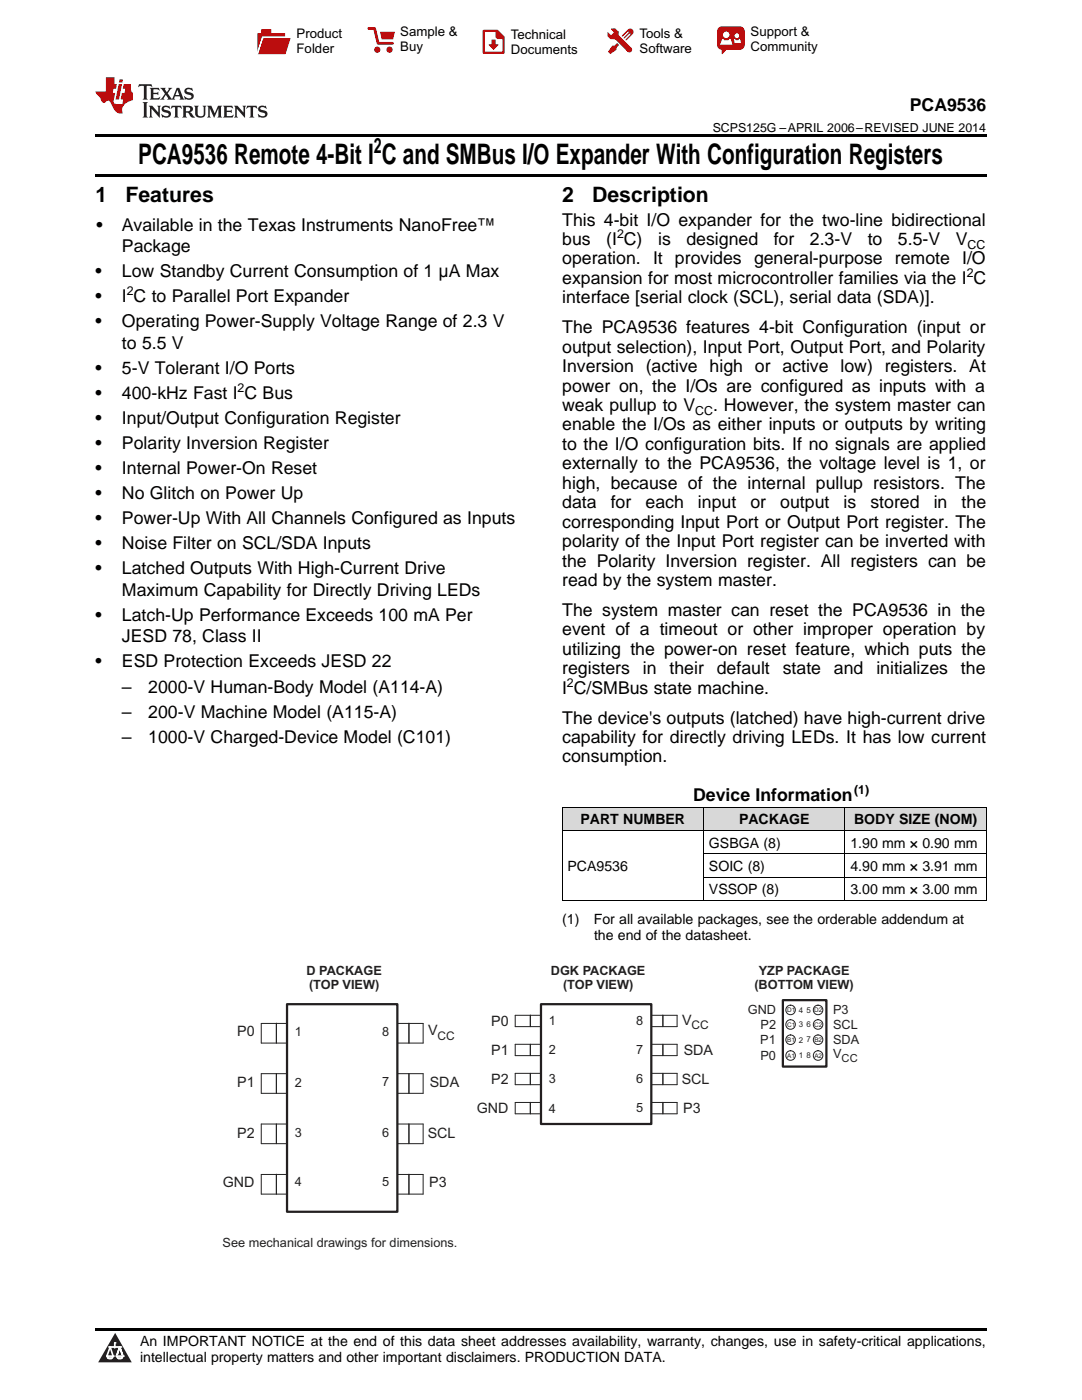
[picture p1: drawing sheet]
<svg xmlns="http://www.w3.org/2000/svg" width="216mm" height="279mm" viewBox="0 0 216 279" stroke-linecap="round" stroke-linejoin="round" font-family="sans-serif">
<defs><g id="words">
<text font-size="5.6" x="27.6" y="32.8">PCA9536 Remote 4-Bit I C and SMBus I/O Expander With Configuration Registers</text>
<g font-size="4.2">
<text x="74.6" y="30.6">2</text>
<text x="19" y="40.4">1</text>
<text x="25" y="40.4">Features</text>
<text x="112.2" y="40.4">2</text>
<text x="118.2" y="40.4">Description</text>
</g>
<g font-size="3.5">
<text x="181.5" y="22.2">PCA9536</text>
<text x="19.2" y="46.1">•</text>
<text x="24.3" y="46.1">Available in the Texas Instruments NanoFree™</text>
<text x="112.2" y="45">This 4-bit I/O expander for the two-line bidirectional</text>
<text x="24.3" y="50.3">Package</text>
<text x="112.2" y="48.9">bus</text>
<text x="112.2" y="52.8">operation. It provides general-purpose remote I/O</text>
<text x="121" y="48.9">(I C)</text>
<text x="131.3" y="48.9">is</text>
<text x="137" y="48.9">designed</text>
<text x="154.4" y="48.9">for</text>
<text x="161.6" y="48.9">2.3-V</text>
<text x="173.1" y="48.9">to</text>
<text x="179.2" y="48.9">5.5-V</text>
<text x="190.7" y="48.9">V</text>
<text x="19" y="55.3">•</text>
<text x="24.3" y="55.3">Low Standby Current Consumption of 1 μA Max</text>
<text x="112.2" y="56.7">expansion for most microcontroller families via the I C</text>
<text x="19" y="60.3">•</text>
<text x="19" y="65.3">•</text>
<text x="24.3" y="60.3">I C to Parallel Port Expander</text>
<text x="24.3" y="65.3">Operating Power-Supply Voltage Range of 2.3 V</text>
<text x="112.2" y="60.5">interface [serial clock (SCL), serial data (SDA)].</text>
<text x="24.3" y="69.6">to 5.5 V</text>
<text x="112.2" y="66.5">The PCA9536 features 4-bit Configuration (input or</text>
<text x="112.2" y="70.4">output selection), Input Port, Output Port, and Polarity</text>
<text x="19" y="74.6">•</text>
<text x="24.3" y="74.6">5-V Tolerant I/O Ports</text>
<text x="112.2" y="74.3">Inversion (active high or active low) registers. At</text>
<text x="19" y="79.6">•</text>
<text x="24.3" y="79.6">400-kHz Fast I C Bus</text>
<text x="112.2" y="78.1">power on, the I/Os are configured as inputs with a</text>
<text x="112.2" y="82">weak pullup to V</text>
<text x="142.3" y="82">. However, the system master can</text>
<text x="19" y="84.6">•</text>
<text x="19" y="89.6">•</text>
<text x="24.3" y="84.6">Input/Output Configuration Register</text>
<text x="24.3" y="89.6">Polarity Inversion Register</text>
<text x="112.2" y="85.9">enable the I/Os as either inputs or outputs by writing</text>
<text x="112.2" y="89.8">to the I/O configuration bits. If no signals are applied</text>
<text x="19" y="94.6">•</text>
<text x="24.3" y="94.6">Internal Power-On Reset</text>
<text x="112.2" y="93.7">externally to the PCA9536, the voltage level is 1, or</text>
<text x="19" y="99.6">•</text>
<text x="24.3" y="99.6">No Glitch on Power Up</text>
<text x="112.2" y="97.5">high, because of the internal pullup resistors. The</text>
<text x="112.2" y="101.4">data</text>
<text x="121.9" y="101.4">for</text>
<text x="128.8" y="101.4">each</text>
<text x="139.3" y="101.4">input</text>
<text x="149.7" y="101.4">or</text>
<text x="155.7" y="101.4">output</text>
<text x="168.3" y="101.4">is</text>
<text x="173.7" y="101.4">stored</text>
<text x="186.3" y="101.4">in</text>
<text x="191.9" y="101.4">the</text>
<text x="19" y="104.6">•</text>
<text x="24.3" y="104.6">Power-Up With All Channels Configured as Inputs</text>
<text x="112.2" y="105.3">corresponding Input Port or Output Port register. The</text>
<text x="19" y="109.6">•</text>
<text x="24.3" y="109.6">Noise Filter on SCL/SDA Inputs</text>
<text x="112.2" y="109.2">polarity of the Input Port register can be inverted with</text>
<text x="112.2" y="113.1">the Polarity Inversion register. All registers can be</text>
<text x="19" y="114.7">•</text>
<text x="24.3" y="114.7">Latched Outputs With High-Current Drive</text>
<text x="24.3" y="118.9">Maximum Capability for Directly Driving LEDs</text>
<text x="112.2" y="116.9">read by the system master.</text>
<text x="19" y="123.9">•</text>
<text x="24.3" y="123.9">Latch-Up Performance Exceeds 100 mA Per</text>
<text x="112.2" y="122.9">The system master can reset the PCA9536 in the</text>
<text x="24.3" y="128.1">JESD 78, Class II</text>
<text x="112.2" y="126.8">event of a timeout or other improper operation by</text>
<text x="112.2" y="130.7">utilizing the power-on reset feature, which puts the</text>
<text x="19" y="133.1">•</text>
<text x="24.3" y="133.1">ESD Protection Exceeds JESD 22</text>
<text x="112.2" y="134.5">registers</text>
<text x="128.3" y="134.5">in</text>
<text x="133.6" y="134.5">their</text>
<text x="143" y="134.5">default</text>
<text x="156.2" y="134.5">state</text>
<text x="166.4" y="134.5">and</text>
<text x="174.9" y="134.5">initializes</text>
<text x="191.7" y="134.5">the</text>
<text x="24.3" y="138.2">–</text>
<text x="24.3" y="143.3">–</text>
<text x="29.6" y="138.2">2000-V Human-Body Model (A114-A)</text>
<text x="29.6" y="143.3">200-V Machine Model (A115-A)</text>
<text x="112.2" y="138.4">I C/SMBus state machine.</text>
<text x="24.3" y="148.4">–</text>
<text x="29.6" y="148.4">1000-V Charged-Device Model (C101)</text>
<text x="112.2" y="144.4">The device's outputs (latched) have high-current drive</text>
<text x="112.2" y="148.3">capability for directly driving LEDs. It has low current</text>
<text x="112.2" y="152.2">consumption.</text>
<text x="138.3" y="159.9">Device Information</text>
</g>
<g font-size="2.9" fill="#231f20">
<text x="47.4" y="206.8">P0</text>
<text x="85.4" y="206.5">V</text>
<text x="98" y="204.7">P0</text>
<text x="136.1" y="204.5">V</text>
<text x="98" y="210.6">P1</text>
<text x="136.4" y="210.6">SDA</text>
<text x="47.3" y="217">P1</text>
<text x="85.8" y="217">SDA</text>
<text x="98" y="216.4">P2</text>
<text x="136" y="216.4">SCL</text>
<text x="47.3" y="227.1">P2</text>
<text x="85.4" y="227.1">SCL</text>
<text x="95.1" y="222.2">GND</text>
<text x="136.3" y="222.1">P3</text>
<text x="44.4" y="236.9">GND</text>
<text x="85.7" y="236.8">P3</text>
</g>
<g font-size="2.8">
<text x="115.8" y="164.5">PART NUMBER</text>
<text x="147.5" y="164.5">PACKAGE</text>
<text x="170.4" y="164.5">BODY SIZE (NOM)</text>
<text x="113.2" y="173.8">PCA9536</text>
<text x="141.5" y="169.2">GSBGA (8)</text>
<text x="141.5" y="173.8">SOIC (8)</text>
<text x="169.7" y="169.2">1.90 mm × 0.90 mm</text>
<text x="169.7" y="173.8">4.90 mm × 3.91 mm</text>
<text x="141.5" y="178.5">VSSOP (8)</text>
<text x="169.7" y="178.5">3.00 mm × 3.00 mm</text>
<text x="112.2" y="184.4">(1)</text>
<text x="118.5" y="184.4">For all available packages, see the orderable addendum at</text>
<text x="118.5" y="187.5">the end of the datasheet.</text>
<text x="27.9" y="268.6">An IMPORTANT NOTICE at the end of this data sheet addresses availability, warranty, changes, use in safety-critical applications,</text>
<text x="27.9" y="271.8">intellectual property matters and other important disclaimers. PRODUCTION DATA.</text>
</g>
<g font-size="2.6">
<text x="59.2" y="7.6">Product</text>
<text x="59.2" y="10.6">Folder</text>
<text x="79.9" y="7.3">Sample &amp;</text>
<text x="79.9" y="10.2">Buy</text>
<text x="101.9" y="7.8">Technical</text>
<text x="101.9" y="10.8">Documents</text>
<text x="127.6" y="7.6">Tools &amp;</text>
<text x="127.6" y="10.6">Software</text>
<text x="149.8" y="7.2">Support &amp;</text>
<text x="149.8" y="10.2">Community</text>
</g>
<g font-size="2.5">
<text x="142.2" y="26.3">SCPS125G –APRIL 2006–REVISED JUNE 2014</text>
<text x="123.1" y="47.5">2</text>
<text x="193" y="49.6">CC</text>
<text x="25.3" y="58.9">2</text>
<text x="192.9" y="55.2">2</text>
<text x="47.4" y="78.2">2</text>
<text x="138.7" y="82.7">CC</text>
<text x="113.1" y="137">2</text>
<text x="170.4" y="158.5">(1)</text>
</g>
<g font-size="2.5" fill="#231f20">
<text x="61.2" y="194.5">D PACKAGE</text>
<text x="61.7" y="197.3">(TOP VIEW)</text>
<text x="109.9" y="194.5">DGK PACKAGE</text>
<text x="112.3" y="197.3">(TOP VIEW)</text>
<text x="150.5" y="197.3">(BOTTOM VIEW)</text>
<text x="151.4" y="194.5">YZP PACKAGE</text>
<text x="149.2" y="202.5">GND</text>
<text x="166.2" y="202.4">P3</text>
<text x="58.9" y="206.7">1</text>
<text x="76.2" y="206.7">8</text>
<text x="109.5" y="204.6">1</text>
<text x="126.9" y="204.6">8</text>
<text x="151.7" y="208.4">P1</text>
<text x="151.8" y="205.4">P2</text>
<text x="166.2" y="205.4">SCL</text>
<text x="166.2" y="208.4">SDA</text>
<text x="109.5" y="210.4">2</text>
<text x="126.9" y="210.4">7</text>
<text x="151.7" y="211.5">P0</text>
<text x="166.2" y="211.1">V</text>
<text x="58.9" y="216.8">2</text>
<text x="76.2" y="216.8">7</text>
<text x="109.5" y="216.2">3</text>
<text x="126.9" y="222">5</text>
<text x="126.9" y="216.2">6</text>
<text x="58.9" y="227">3</text>
<text x="76.2" y="227">6</text>
<text x="109.5" y="222">4</text>
<text x="58.9" y="236.7">4</text>
<text x="76.2" y="236.7">5</text>
<text x="44.4" y="248.9">See mechanical drawings for dimensions.</text>
</g>
<g font-size="2.4" fill="#231f20">
<text x="87.3" y="207.5">CC</text>
<text x="138" y="205.4">CC</text>
</g>
<text font-size="2.2" fill="#231f20" x="167.9" y="212">CC</text>
<g font-size="1.6" fill="#231f20">
<text x="159.4" y="202.1">4</text>
<text x="160.9" y="202.1">5</text>
<text x="159.4" y="205">3 6</text>
<text x="159.4" y="208.1">2</text>
<text x="160.9" y="208.1">7</text>
<text x="159.4" y="211.2">1</text>
<text x="160.9" y="211.2">8</text>
</g>
<g font-size="1.3" fill="#231f20">
<text x="157.1" y="202">D1</text>
<text x="162.5" y="202">D2</text>
<text x="157.1" y="204.9">C1</text>
<text x="157.1" y="208">B1</text>
<text x="162.5" y="204.9">C2</text>
<text x="162.5" y="208">B2</text>
<text x="157.1" y="211.1">A1</text>
<text x="162.5" y="211.1">A2</text>
</g>
</g></defs>
<g fill="#d8d8d8">
<path d="M112.2 161.1h28.2v4.7h-28.2z"/>
<path d="M140.4 161.1h28.2v4.7h-28.2z"/>
<path d="M168.6 161.1h28.2v4.7h-28.2z"/>
</g>
<path d="M23 266l3.3 5.9h-6.7z" fill="#231f20"/>
<path d="M21.3 270.6h1.3l-.4 .5h-.3a.54 .54 0 0 1-.6-.5z" fill-rule="evenodd" fill="#fff"/>
<path d="M21.3 270.6h1.3l-.4 .5h-.3a.54 .54 0 0 1-.6-.5z" fill="none" stroke="#231f20" stroke-width=".33"/>
<path d="M21.3 270.6l1.3 .1-.4 .4h-.5z" fill="none" stroke="#fff" stroke-width=".33"/>
<path d="M22.9 268.9h.1" fill="none" stroke="#fff" stroke-width=".33"/>
<path d="M22.9 268v.9z" fill="#fff"/>
<path d="M22.9 268v.9z" fill="none" stroke="#fff" stroke-width=".33"/>
<circle cx="22.9" cy="268" r=".17" fill="#fff"/>
<path d="M21.8 268.8h.1" fill="none" stroke="#fff" stroke-width=".33"/>
<path d="M21.8 268.8h2.3z" fill="#fff"/>
<path d="M21.8 268.8h2.3z" fill="none" stroke="#fff" stroke-width=".33"/>
<circle cx="24.1" cy="268.8" r=".17" fill="#fff"/>
<path d="M23.2 270.6h.1" fill="none" stroke="#fff" stroke-width=".33"/>
<path d="M23.9 268.8l-.7 1.8z" fill="#fff"/>
<path d="M23.9 268.8l-.7 1.8z" fill="none" stroke="#fff" stroke-width=".33"/>
<path d="M23.9 268.8l.7 1.8z" fill="#fff"/>
<path d="M23.9 268.8l.7 1.8z" fill="none" stroke="#fff" stroke-width=".33"/>
<path d="M24.5 270.6h.1" fill="none" stroke="#fff" stroke-width=".33"/>
<circle cx="21.3" cy="270.6" r=".17" fill="#fff"/>
<path d="M22 268.8l-.7 1.8z" fill="#fff"/>
<path d="M22 268.8l-.7 1.8z" fill="none" stroke="#fff" stroke-width=".33"/>
<path d="M22 268.8l.6 1.8z" fill="#fff"/>
<path d="M22 268.8l.6 1.8z" fill="none" stroke="#fff" stroke-width=".33"/>
<circle cx="22.6" cy="270.6" r=".17" fill="#fff"/>
<path d="M23.3 270.6h1.3a.64 .64 0 0 1-.7 .5 .64 .64 0 0 1-.6-.5z" fill-rule="evenodd" fill="#fff"/>
<path d="M23.3 270.6h1.3a.64 .64 0 0 1-.7 .5 .64 .64 0 0 1-.6-.5z" fill="none" stroke="#231f20" stroke-width=".33"/>
<path d="M23.3 270.6h1.3l-.5 .5h-.5z" fill="none" stroke="#fff" stroke-width=".33"/>
<path d="M23.2 270.6h.1" fill="none" stroke="#fff" stroke-width=".33"/>
<circle cx="24.6" cy="270.6" r=".17" fill="#fff"/>
<path d="M19 265.1h177.8v.5h-177.8z" fill="#000"/>
<path d="M102.8 202.6h32.3v2.3h-32.3zM102.8 208.4h32.3v2.3h-32.3zM102.8 214.2h32.3v2.3h-32.3zM105.8 202.6v2.3M105.8 208.4v2.3M105.8 214.2v2.3M105.8 220v2.3M132.3 202.6v2.3M132.3 208.4v2.3M132.3 214.2v2.3M132.3 220v2.3M102.8 220h32.3v2.3h-32.3z" fill="none" stroke="#231f20" stroke-width=".2"/>
<path d="M107.9 200.4h22.1v23.9h-22.1z" fill-rule="evenodd" fill="#fff"/>
<path d="M107.9 200.4h22.1v23.9h-22.1z" fill="none" stroke="#231f20" stroke-width=".45"/>
<path d="M156.2 199.6h8.7v13.3h-8.7z" fill-rule="evenodd" fill="#fff"/>
<path d="M156.2 199.6h8.7v13.3h-8.7z" fill="none" stroke="#231f20" stroke-width=".45"/>
<g fill="none" stroke="#231f20" stroke-width=".2">
<path d="M52.1 204.2h32.3v4h-32.3zM52.1 214.3h32.3v3.9h-32.3zM55.1 204.2v4M55.1 214.3v3.9M81.6 204.2v4M81.6 214.3v3.9M52.1 224.3h32.3v3.9h-32.3zM52.1 234.4h32.3v3.9h-32.3zM55.1 224.3v3.9M55.1 234.4v3.9M81.6 224.3v3.9M81.6 234.4v3.9"/>
<circle cx="157.7" cy="201.6" r=".95"/>
<circle cx="157.7" cy="207.5" r=".95"/>
<circle cx="157.7" cy="204.5" r=".95"/>
<circle cx="157.7" cy="210.7" r=".95"/>
<circle cx="163.2" cy="201.6" r=".95"/>
<circle cx="163.2" cy="207.5" r=".95"/>
<circle cx="163.2" cy="210.7" r=".95"/>
<circle cx="163.2" cy="204.5" r=".95"/>
</g>
<path d="M57.3 200.4h22v41.4h-22z" fill-rule="evenodd" fill="#fff"/>
<path d="M57.3 200.4h22v41.4h-22z" fill="none" stroke="#231f20" stroke-width=".45"/>
<path d="M112.2 179.7h84.6M112.2 165.8h84.6M112.2 161.1h84.6M112.2 161.1v18.7M140.4 161.1v18.7M140.4 175.1h56.4M140.4 170.4h56.4M168.6 161.1v18.7M196.8 161.1v18.7" fill="none" stroke="#000" stroke-width=".2"/>
<path d="M19 34.8h177.8v.5h-177.8zM19 26.8h177.8v.6h-177.8z" fill="#000"/>
<path d="M27.7 16.8l-.1 .6 .6-.3 .5 .1v.1v2.2l-.2 .4h1l-.2-.4v-2.2v-.1l.5-.1 .6 .3-.2-.6zM29.9 17.5l.2 .4v1.6l-.2 .4h1.9l.1-.6a1.09 1.09 0 0 1-1.3 .1v-.6h.6l.4 .2v-.7l-.2 .2h-.8v-.5l.2-.2a1.01 1.01 0 0 1 1 .3l-.1-.6zM32 17.5l.9 1.2-1 1.2h.9l-.2-.2 .5-.8 .5 .8-.3 .2h1.7l-.2-.2 .1-.5h1l.1 .5-.2 .2h1l-.3-.4-.7-2h-.5l-1 2.2-.8-1.1 .9-1.1h-.9l.2 .2-.4 .7-.4-.6 .2-.3zM35.4 17.9l.4 1.1h-.8zM37 17.7a.66 .66 0 0 0-.2 .7 .66 .66 0 0 0 .6 .5l.7 .1 .1 .3a.8 .8 0 0 1-.7 .3 .8 .8 0 0 1-.7-.5l.1 .8 .2-.1a.94 .94 0 0 0 1.1 0 .94 .94 0 0 0 .4-.9 1.48 1.48 0 0 0-1.3-.6v-.4a1.1 1.1 0 0 1 1.2 .2l-.2-.6-.2 .1-.5-.1zM28.5 20.4l.2 .4v2.3l-.2 .4h1l-.2-.4v-2.3l.2-.4zM29.7 21.1l.2 .4v1.6l-.2 .4h.8l-.3-.4 .1-1.4 1.6 1.8v-2l.2-.4h-.7l.2 .2v1.1l-1.2-1.3zM32.5 21.2a.66 .66 0 0 0-.2 .8 .66 .66 0 0 0 .6 .4l.6 .2 .2 .2a.8 .8 0 0 1-.8 .4 .8 .8 0 0 1-.7-.5l.2 .8 .2-.2a.94 .94 0 0 0 1 .1 .94 .94 0 0 0 .5-.9 1.47 1.47 0 0 0-1.3-.6l-.1-.4a1.1 1.1 0 0 1 1.3 .2l-.2-.6-.2 .1-.5-.1zM34.3 21.1l-.2 .6a.64 .64 0 0 1 .8-.3v1.7l-.2 .4h1l-.3-.4 .1-1.7a.66 .66 0 0 1 .8 .3l-.2-.6zM36.3 21.1l.3 .4v1.6l-.3 .4h1l-.2-.3v-.7h.5l.1 .2a.8 .8 0 0 0 1.2 .6l-1-.9a.62 .62 0 0 0 .6-.6 .62 .62 0 0 0-.6-.7zM37.1 21.4h.1a.48 .48 0 0 1 .6 .1 .48 .48 0 0 1 .1 .5l-.2 .2h-.6zM38.7 21.1l.2 .2a2.29 2.29 0 0 0 .4 2 1.05 1.05 0 0 0 1.7-.7v-1.3l.2-.2h-.8l.2 .4v1.1a.61 .61 0 0 1-.6 .6 .61 .61 0 0 1-.6-.6v-1.1l.3-.4zM41.3 21.1l.3 .4v1.6l-.3 .4h.8l-.2-.4v-1.5l.8 1.9 .9-1.9v1.5l-.2 .4h.9l-.2-.4v-1.6l.2-.4h-.8l-.7 1.5-.6-1.5zM44.5 21.1l.2 .4v1.6l-.2 .4h1.9l.2-.6a1.1 1.1 0 0 1-1.4 .1v-.6h.6l.4 .1v-.6l-.2 .2h-.8v-.6l.2-.1a1.02 1.02 0 0 1 1.1 .3l-.2-.6zM46.7 21.1l.2 .4v1.6l-.2 .4h.8l-.3-.4 .1-1.4 1.6 1.8v-2l.2-.4h-.7l.2 .2v1.1l-1.2-1.3zM49.3 21.1l-.1 .6a.64 .64 0 0 1 .8-.3v1.7l-.3 .4h1l-.2-.4v-1.7a.66 .66 0 0 1 .8 .3l-.1-.6zM51.7 21.2a.66 .66 0 0 0-.2 .8 .66 .66 0 0 0 .7 .4l.6 .2 .1 .2a.8 .8 0 0 1-.7 .4 .8 .8 0 0 1-.7-.5l.1 .8 .2-.2a.94 .94 0 0 0 1.1 .1 .94 .94 0 0 0 .4-.9 1.48 1.48 0 0 0-1.2-.6l-.1-.4a1.1 1.1 0 0 1 1.2 .2l-.2-.6-.1 .1-.6-.1z" fill="#231f20"/>
<path d="M21.1 15.4v2.8h-2v.4l.9 1a.96 .96 0 0 0 1 .9 .59 .59 0 0 1 .5-.4 .59 .59 0 0 1 .5 .3l.4 .8a1.61 1.61 0 0 0 2.1 1.4 1.63 1.63 0 0 1 1.1-2.3l.9-.3v-1.5a1.6 1.6 0 0 1-.4-1.7h-1.4l-.2 .9h.5l-.2 .8h-.5l-.2 1v.3l.5 .1-.2 .9h-.7a.74 .74 0 0 1-1-.7l.3-1.6h-.5l.2-.8h.5l.1-.9h-.4v-1.4zM23.7 16.8l-.7 3.1h.8l.6-3.1zM23.8 15.8l-.1 .7h.7l.2-.7z" fill="#ee1d23"/>
<g fill="#d60000">
<path d="M52.1 5.8h2v.8h2.8v4.2h-5.5v-4.2h.7z" fill-rule="evenodd"/>
<path d="M52.4 7.5h5.6l-1 3.3h-5.6z" fill-rule="evenodd"/>
</g>
<path d="M52.4 7.4h5.7l-.1 .1h-5.5l-1.1 3.3z" fill-rule="evenodd" fill="#fff"/>
<path d="M52.4 7.4h5.7l-.1 .1h-5.5l-1.1 3.3z" fill="none" stroke="#fff" stroke-width=".2"/>
<path d="M73.6 5.7h1.1l.7 2.9h2.9" fill="none" stroke="#d60000" stroke-width=".55"/>
<g fill="#d60000">
<path d="M75.8 6.3h3l-.4 1.6h-2.2z" fill-rule="evenodd"/>
<circle cx="75.3" cy="9.9" r=".62"/>
<circle cx="77.7" cy="9.9" r=".62"/>
</g>
<path d="M96.5 6.2h2.7l1.3 1.2v3.1h-4z" fill="none" stroke="#d60000" stroke-width=".44"/>
<g fill="#d60000">
<path d="M98.1 7.9h.8v1h.5l-.9 1.1-1-1v-.1h.6z" fill-rule="evenodd"/>
<path d="M98.9 6.2h.3l1.3 1.2v.4h-1.3l-.3-.4z" fill-rule="evenodd"/>
<path d="M121.9 5.7h.8l.7 .6 .1 .7 2.5 2.5-.8 .8-2.3-2.3-1.1-.2-.6-.6v-.8l.7 .6 .5-.4v-.2l-.5-.5z" fill-rule="evenodd"/>
<path d="M122.2 9.1h.4l.5-.5 .4 .4-.5 .5v.4l-1.2 .9-.5-.5z" fill-rule="evenodd"/>
<path d="M125.3 5.9a.67 .67 0 0 1 .9 0 .67 .67 0 0 1 0 .9z" fill-rule="evenodd"/>
<path d="M125.3 5.9l.9 .9-1.2 1.2h-.2v-.2l1-.9v-.2h-.2l-.9 1h-.2v-.2l.9-1 .1-.2h-.3l-.9 1h-.2v-.2z" fill-rule="evenodd"/>
<circle cx="125.6" cy="9.9" r=".54"/>
</g>
<path d="M123.3 6.3v.7" fill="none" stroke="#d60000" stroke-width=".2"/>
<g fill="#d60000">
<path d="M143.4 5.5l.6-.2h3.6a.95 .95 0 0 1 1 .9v2.8a.95 .95 0 0 1-1 .9h-3.6a.95 .95 0 0 1-.9-.9v-2.8z" fill-rule="evenodd"/>
<path d="M144 9.9h.9l-.7 .9h-.2z" fill-rule="evenodd"/>
</g>
<g fill="#fff">
<path d="M146.6 8.6h1.3z"/>
<path d="M144.1 7.8h.3l.1 .2h.8l.2-.2h.3l.4 1.1h-2.5z" fill-rule="evenodd"/>
<path d="M146.4 7.8h.3l.1 .2h.5l.2-.2h.2l.2 .8h-1.3z" fill-rule="evenodd"/>
<circle cx="144.9" cy="6.9" r=".65"/>
<circle cx="147" cy="7.1" r=".48"/>
</g>
<use href="#words"/>
</svg>
